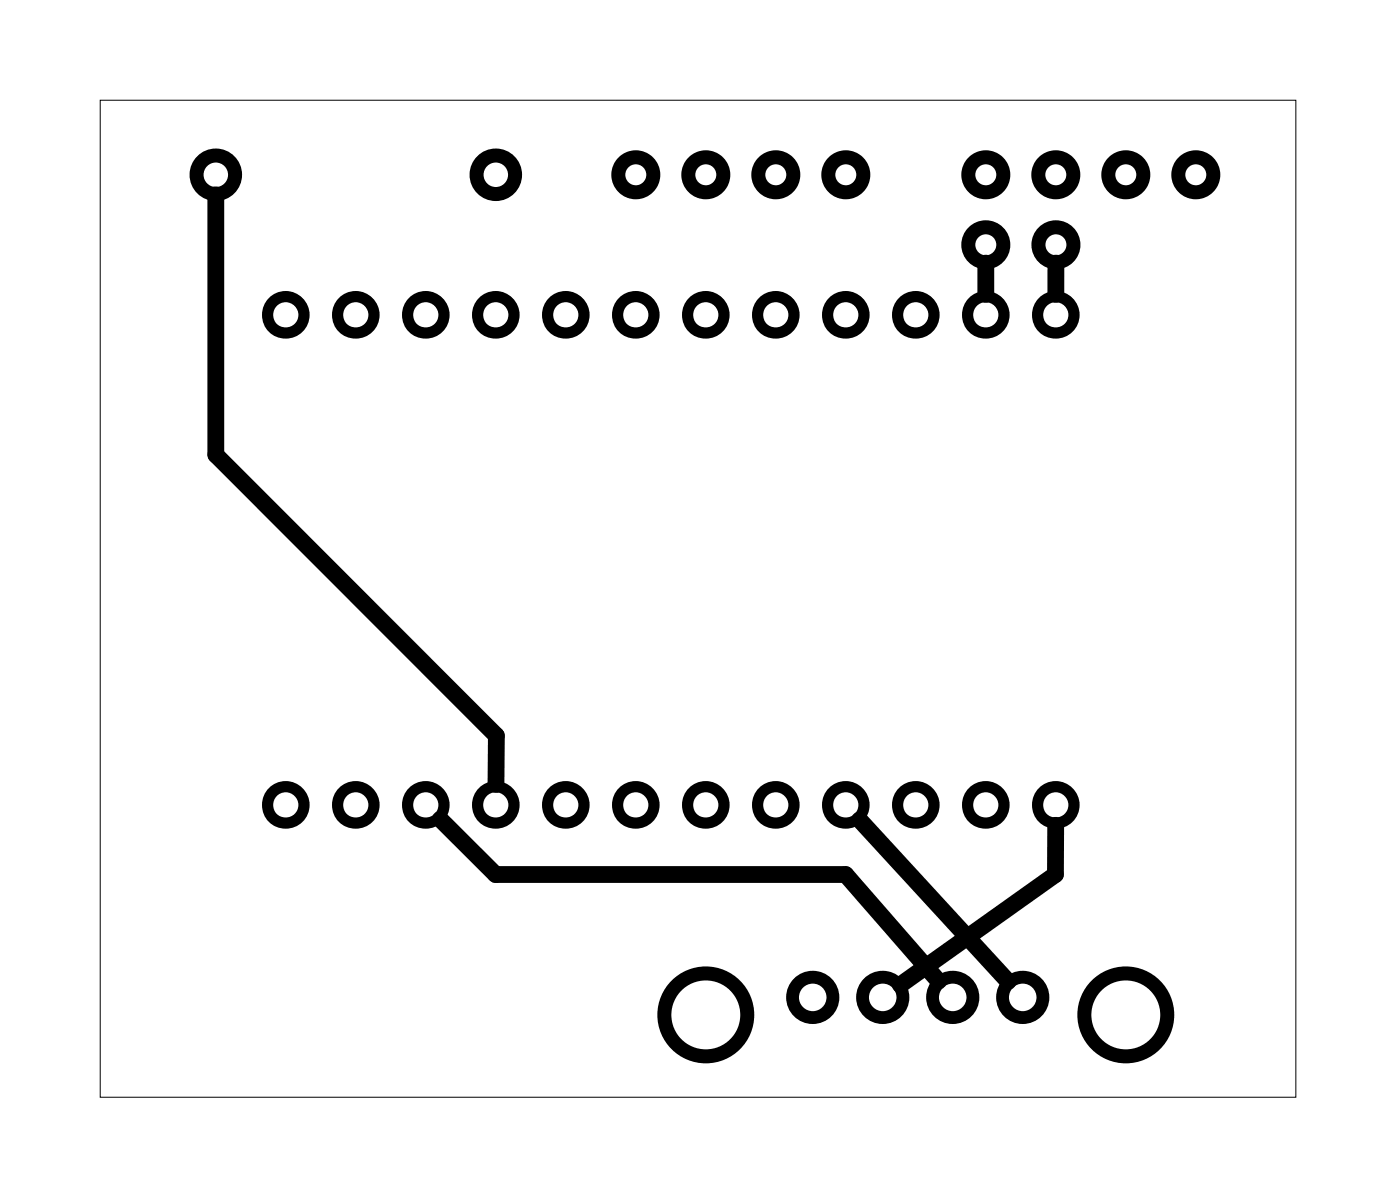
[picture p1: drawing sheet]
<svg xmlns="http://www.w3.org/2000/svg" width="51mm" height="43mm" viewBox="0 0 51 43" stroke-linecap="round" stroke-linejoin="round" font-family="sans-serif">
<path d="M3.6 3.6h43.4v36.2h-43.4z" fill="none" stroke="#000" stroke-width=".04"/>
<g fill="none" stroke="#000" stroke-width=".41">
<circle cx="10.4" cy="11.4" r=".66"/>
<circle cx="12.9" cy="11.4" r=".66"/>
<circle cx="15.4" cy="11.4" r=".66"/>
<circle cx="18" cy="11.4" r=".66"/>
<circle cx="20.5" cy="11.4" r=".66"/>
<circle cx="23.1" cy="11.4" r=".66"/>
<circle cx="25.6" cy="11.4" r=".66"/>
<circle cx="28.1" cy="11.4" r=".66"/>
<circle cx="30.7" cy="11.4" r=".66"/>
<circle cx="33.2" cy="11.4" r=".66"/>
<circle cx="35.8" cy="11.4" r=".66"/>
<circle cx="38.3" cy="11.4" r=".66"/>
<circle cx="10.4" cy="29.2" r=".66"/>
<circle cx="12.9" cy="29.2" r=".66"/>
<circle cx="15.4" cy="29.2" r=".66"/>
<circle cx="18" cy="29.2" r=".66"/>
<circle cx="20.5" cy="29.2" r=".66"/>
<circle cx="23.1" cy="29.2" r=".66"/>
<circle cx="25.6" cy="29.2" r=".66"/>
<circle cx="28.1" cy="29.2" r=".66"/>
<circle cx="30.7" cy="29.2" r=".66"/>
<circle cx="33.2" cy="29.2" r=".66"/>
<circle cx="35.8" cy="29.2" r=".66"/>
<circle cx="38.3" cy="29.2" r=".66"/>
</g>
<g fill="none" stroke="#000" stroke-width=".51">
<circle cx="7.8" cy="6.3" r=".7"/>
<circle cx="18" cy="6.3" r=".7"/>
<circle cx="23.1" cy="6.3" r=".64"/>
<circle cx="25.6" cy="6.3" r=".64"/>
<circle cx="28.2" cy="6.3" r=".64"/>
<circle cx="30.7" cy="6.3" r=".64"/>
<circle cx="35.8" cy="8.9" r=".64"/>
<circle cx="35.8" cy="6.3" r=".64"/>
<circle cx="38.3" cy="6.3" r=".64"/>
<circle cx="38.3" cy="8.9" r=".64"/>
<circle cx="40.9" cy="6.3" r=".64"/>
<circle cx="43.4" cy="6.3" r=".64"/>
<circle cx="25.6" cy="36.8" r="1.5"/>
<circle cx="40.9" cy="36.8" r="1.5"/>
</g>
<g fill="none" stroke="#000" stroke-width=".47">
<circle cx="29.5" cy="36.2" r=".73"/>
<circle cx="32" cy="36.2" r=".73"/>
<circle cx="34.6" cy="36.2" r=".73"/>
<circle cx="37.1" cy="36.2" r=".73"/>
</g>
<path d="M7.8 7.1v9.4l10.2 10.2v1.8M35.8 9.5v1.2M38.3 9.5v1.2M16 29.7l2 2h12.7l3.4 3.9M31.2 29.7l5.4 5.9M38.3 29.9v1.8l-5.6 4" fill="none" stroke="#000" stroke-width=".61"/>
</svg>
